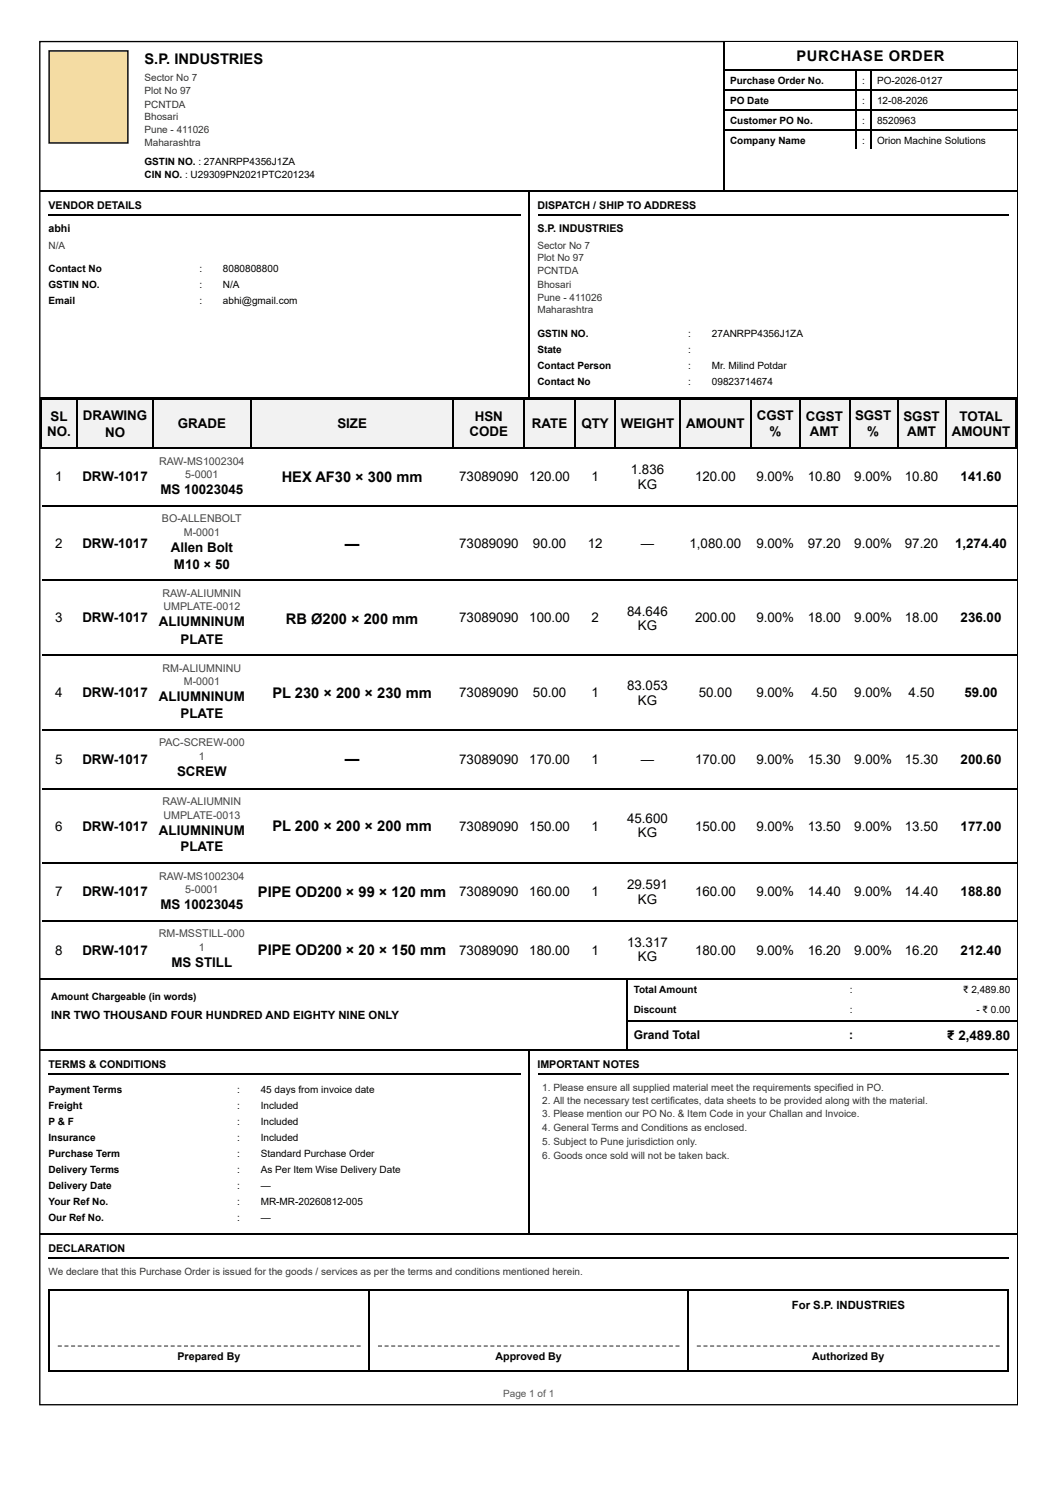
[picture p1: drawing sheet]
<svg xmlns="http://www.w3.org/2000/svg" width="210mm" height="297mm" viewBox="0 0 210 297" stroke-linecap="round" stroke-linejoin="round" font-family="sans-serif">
<defs><g id="words">
<g font-size="2.9">
<text x="28.7" y="12.6">S.P. INDUSTRIES</text>
<text x="158" y="12.1">PURCHASE ORDER</text>
<text x="55.9" y="95.7">HEX AF30 × 300 mm</text>
<text x="68.4" y="108.9">—</text>
<text x="56.7" y="123.7">RB Ø200 × 200 mm</text>
<text x="54" y="138.6">PL 230 × 200 × 230 mm</text>
<text x="68.4" y="151.5">—</text>
<text x="54" y="164.7">PL 200 × 200 × 200 mm</text>
<text x="51.2" y="178">PIPE OD200 × 99 × 120 mm</text>
<text x="51.2" y="189.4">PIPE OD200 × 20 × 150 mm</text>
</g>
<g font-size="2.6">
<text x="10" y="83.5">SL</text>
<text x="16.4" y="83.3">DRAWING</text>
<text x="94.2" y="83.5">HSN</text>
<text x="150.1" y="83.3">CGST</text>
<text x="159.8" y="83.5">CGST</text>
<text x="169.6" y="83.3">SGST</text>
<text x="179.2" y="83.5">SGST</text>
<text x="190.3" y="83.5">TOTAL</text>
<text x="9.3" y="86.4">NO.</text>
<text x="20.8" y="86.7">NO</text>
<text x="35.3" y="84.8">GRADE</text>
<text x="66.9" y="84.8">SIZE</text>
<text x="93.1" y="86.4">CODE</text>
<text x="105.5" y="84.8">RATE</text>
<text x="115.3" y="84.8">QTY</text>
<text x="123.1" y="84.8">WEIGHT</text>
<text x="136.1" y="84.8">AMOUNT</text>
<text x="152.6" y="86.4">%</text>
<text x="160.6" y="86.4">AMT</text>
<text x="172" y="86.4">%</text>
<text x="179.9" y="86.4">AMT</text>
<text x="188.8" y="86.4">AMOUNT</text>
<text x="11" y="95.4">1</text>
<text x="16.3" y="95.4">DRW-1017</text>
<text x="91.1" y="95.4">73089090</text>
<text x="105" y="95.4">120.00</text>
<text x="117.3" y="95.4">1</text>
<text x="125.1" y="94.1">1.836</text>
<text x="137.9" y="95.4">120.00</text>
<text x="150" y="95.4">9.00%</text>
<text x="160.2" y="95.4">10.80</text>
<text x="169.4" y="95.4">9.00%</text>
<text x="179.5" y="95.4">10.80</text>
<text x="190.5" y="95.4">141.60</text>
<text x="31.8" y="98.1">MS 10023045</text>
<text x="126.5" y="97">KG</text>
<text x="11" y="108.7">2</text>
<text x="16.3" y="108.7">DRW-1017</text>
<text x="33.9" y="109.4">Allen Bolt</text>
<text x="34.5" y="112.9">M10 × 50</text>
<text x="91.1" y="108.7">73089090</text>
<text x="105.7" y="108.7">90.00</text>
<text x="116.6" y="108.7">12</text>
<text x="127.1" y="108.7">—</text>
<text x="136.7" y="108.7">1,080.00</text>
<text x="150" y="108.7">9.00%</text>
<text x="160.2" y="108.7">97.20</text>
<text x="169.4" y="108.7">9.00%</text>
<text x="179.5" y="108.7">97.20</text>
<text x="189.4" y="108.7">1,274.40</text>
<text x="11" y="123.5">3</text>
<text x="16.3" y="123.5">DRW-1017</text>
<text x="31.5" y="124.3">ALIUMNINUM</text>
<text x="91.1" y="123.5">73089090</text>
<text x="105" y="123.5">100.00</text>
<text x="117.3" y="123.5">2</text>
<text x="124.4" y="122.1">84.646</text>
<text x="126.5" y="125.1">KG</text>
<text x="137.9" y="123.5">200.00</text>
<text x="150" y="123.5">9.00%</text>
<text x="160.2" y="123.5">18.00</text>
<text x="169.4" y="123.5">9.00%</text>
<text x="179.5" y="123.5">18.00</text>
<text x="190.5" y="123.5">236.00</text>
<text x="35.8" y="127.7">PLATE</text>
<text x="124.4" y="137">83.053</text>
<text x="11" y="138.3">4</text>
<text x="16.3" y="138.3">DRW-1017</text>
<text x="31.5" y="139.1">ALIUMNINUM</text>
<text x="35.8" y="142.5">PLATE</text>
<text x="91.1" y="138.3">73089090</text>
<text x="105.7" y="138.3">50.00</text>
<text x="117.3" y="138.3">1</text>
<text x="126.5" y="139.9">KG</text>
<text x="138.6" y="138.3">50.00</text>
<text x="150" y="138.3">9.00%</text>
<text x="160.9" y="138.3">4.50</text>
<text x="169.4" y="138.3">9.00%</text>
<text x="180.2" y="138.3">4.50</text>
<text x="191.3" y="138.3">59.00</text>
<text x="11" y="151.5">5</text>
<text x="16.3" y="151.5">DRW-1017</text>
<text x="35.1" y="153.9">SCREW</text>
<text x="91.1" y="151.5">73089090</text>
<text x="105" y="151.5">170.00</text>
<text x="117.3" y="151.5">1</text>
<text x="127.1" y="151.5">—</text>
<text x="137.9" y="151.5">170.00</text>
<text x="150" y="151.5">9.00%</text>
<text x="160.2" y="151.5">15.30</text>
<text x="169.4" y="151.5">9.00%</text>
<text x="179.5" y="151.5">15.30</text>
<text x="190.5" y="151.5">200.60</text>
<text x="11" y="164.7">6</text>
<text x="16.3" y="164.7">DRW-1017</text>
<text x="31.5" y="165.5">ALIUMNINUM</text>
<text x="91.1" y="164.7">73089090</text>
<text x="105" y="164.7">150.00</text>
<text x="117.3" y="164.7">1</text>
<text x="124.4" y="163.2">45.600</text>
<text x="126.5" y="166.1">KG</text>
<text x="137.9" y="164.7">150.00</text>
<text x="150" y="164.7">9.00%</text>
<text x="160.2" y="164.7">13.50</text>
<text x="169.4" y="164.7">9.00%</text>
<text x="179.5" y="164.7">13.50</text>
<text x="190.5" y="164.7">177.00</text>
<text x="35.8" y="168.7">PLATE</text>
<text x="11" y="177.7">7</text>
<text x="16.3" y="177.7">DRW-1017</text>
<text x="91.1" y="177.7">73089090</text>
<text x="105" y="177.7">160.00</text>
<text x="117.3" y="177.7">1</text>
<text x="124.4" y="176.4">29.591</text>
<text x="126.5" y="179.3">KG</text>
<text x="137.9" y="177.7">160.00</text>
<text x="150" y="177.7">9.00%</text>
<text x="160.2" y="177.7">14.40</text>
<text x="169.4" y="177.7">9.00%</text>
<text x="179.5" y="177.7">14.40</text>
<text x="190.5" y="177.7">188.80</text>
<text x="31.8" y="180.4">MS 10023045</text>
<text x="11" y="189.4">8</text>
<text x="16.3" y="189.4">DRW-1017</text>
<text x="34" y="191.7">MS STILL</text>
<text x="91.1" y="189.4">73089090</text>
<text x="105" y="189.4">180.00</text>
<text x="117.3" y="189.4">1</text>
<text x="124.4" y="187.8">13.317</text>
<text x="126.5" y="190.7">KG</text>
<text x="137.9" y="189.4">180.00</text>
<text x="150" y="189.4">9.00%</text>
<text x="160.2" y="189.4">16.20</text>
<text x="169.4" y="189.4">9.00%</text>
<text x="179.5" y="189.4">16.20</text>
<text x="190.5" y="189.4">212.40</text>
<text x="187.9" y="206.3">₹ 2,489.80</text>
</g>
<g font-size="2.4">
<text x="125.7" y="206">Grand Total</text>
<text x="168.4" y="206">:</text>
</g>
<g font-size="2.2">
<text x="10.1" y="202.1">INR TWO THOUSAND FOUR HUNDRED AND EIGHTY NINE ONLY</text>
<text x="157" y="259.7">For S.P. INDUSTRIES</text>
</g>
<g font-size="2.1">
<text x="9.6" y="41.5">VENDOR DETAILS</text>
<text x="106.6" y="41.5">DISPATCH / SHIP TO ADDRESS</text>
<text x="9.6" y="45.9">abhi</text>
<text x="106.6" y="45.9">S.P. INDUSTRIES</text>
<text x="9.6" y="211.8">TERMS &amp; CONDITIONS</text>
<text x="106.6" y="211.8">IMPORTANT NOTES</text>
<text x="9.6" y="248.4">DECLARATION</text>
<text x="35.2" y="269.8">Prepared By</text>
<text x="98.3" y="269.8">Approved By</text>
<text x="161.1" y="269.8">Authorized By</text>
</g>
<g font-size="2.1" fill="#444">
<text x="31.6" y="92.3">RAW-MS1002304</text>
<text x="36.7" y="94.9">5-0001</text>
<text x="32.1" y="103.6">BO-ALLENBOLT</text>
<text x="36.5" y="106.3">M-0001</text>
<text x="32.2" y="118.4">RAW-ALIUMNIN</text>
<text x="32.4" y="121.1">UMPLATE-0012</text>
<text x="32.2" y="133.3">RM-ALIUMNINU</text>
<text x="36.5" y="135.9">M-0001</text>
<text x="31.6" y="148.1">PAC-SCREW-000</text>
<text x="39.5" y="150.7">1</text>
<text x="32.2" y="159.7">RAW-ALIUMNIN</text>
<text x="32.4" y="162.4">UMPLATE-0013</text>
<text x="31.6" y="174.5">RAW-MS1002304</text>
<text x="36.7" y="177.2">5-0001</text>
<text x="31.5" y="185.9">RM-MSSTILL-000</text>
<text x="39.5" y="188.6">1</text>
</g>
<g font-size="2" fill="#333">
<text x="28.7" y="16.1">Sector No 7</text>
<text x="28.7" y="18.7">Plot No 97</text>
<text x="28.7" y="21.3">PCNTDA</text>
<text x="28.7" y="23.7">Bhosari</text>
<text x="28.7" y="26.4">Pune - 411026</text>
<text x="28.7" y="29">Maharashtra</text>
<text x="9.6" y="49.4">N/A</text>
<text x="106.6" y="49.4">Sector No 7</text>
<text x="106.6" y="51.8">Plot No 97</text>
<text x="106.6" y="54.4">PCNTDA</text>
<text x="106.6" y="57.1">Bhosari</text>
<text x="106.6" y="59.7">Pune - 411026</text>
<text x="106.6" y="62.1">Maharashtra</text>
<text x="107.6" y="216.3">1 . Please ensure all supplied material meet the requirements specified in PO.</text>
<text x="107.6" y="219">2. All the necessary test certificates, data sheets to be provided along with the material.</text>
<text x="107.6" y="221.6">3. Please mention our PO No. &amp; Item Code in your Challan and Invoice.</text>
<text x="107.6" y="224.3">4. General Terms and Conditions as enclosed.</text>
<text x="107.6" y="227.2">5. Subject to Pune jurisdiction only.</text>
<text x="107.6" y="229.8">6. Goods once sold will not be taken back.</text>
<text x="9.6" y="252.9">We declare that this Purchase Order is issued for the goods / services as per the terms and conditions mentioned herein.</text>
</g>
<g font-size="2">
<text x="144.8" y="16.6">Purchase Order No.</text>
<text x="171" y="16.6">:</text>
<text x="173.9" y="16.6">PO-2026-0127</text>
<text x="144.8" y="20.5">PO Date</text>
<text x="171" y="20.5">:</text>
<text x="173.9" y="20.5">12-08-2026</text>
<text x="144.8" y="24.5">Customer PO No.</text>
<text x="144.8" y="28.5">Company Name</text>
<text x="171" y="24.5">:</text>
<text x="171" y="28.5">:</text>
<text x="173.9" y="24.5">8520963</text>
<text x="173.9" y="28.5">Orion Machine Solutions</text>
<text x="28.7" y="32.7">GSTIN NO. : 27ANRPP4356J1ZA</text>
<text x="28.7" y="35.4">CIN NO. : U29309PN2021PTC201234</text>
<text x="9.6" y="53.9">Contact No</text>
<text x="39.5" y="53.9">:</text>
<text x="44.2" y="53.9">8080808800</text>
<text x="9.6" y="57.1">GSTIN NO.</text>
<text x="39.5" y="57.1">:</text>
<text x="44.2" y="57.1">N/A</text>
<text x="9.6" y="60.2">Email</text>
<text x="39.5" y="60.2">:</text>
<text x="44.2" y="60.2">abhi@gmail.com</text>
<text x="106.6" y="66.9">GSTIN NO.</text>
<text x="106.6" y="70">State</text>
<text x="136.5" y="66.9">:</text>
<text x="136.5" y="70">:</text>
<text x="141.2" y="66.9">27ANRPP4356J1ZA</text>
<text x="106.6" y="73.2">Contact Person</text>
<text x="106.6" y="76.4">Contact No</text>
<text x="136.5" y="73.2">:</text>
<text x="136.5" y="76.4">:</text>
<text x="141.2" y="73.2">Mr. Milind Potdar</text>
<text x="141.2" y="76.4">09823714674</text>
<text x="125.7" y="197">Total Amount</text>
<text x="168.5" y="197">:</text>
<text x="191" y="197">₹ 2,489.80</text>
<text x="10.1" y="198.3">Amount Chargeable (in words)</text>
<text x="125.7" y="201">Discount</text>
<text x="168.5" y="201">:</text>
<text x="193.6" y="201">- ₹ 0.00</text>
<text x="9.6" y="216.9">Payment Terms</text>
<text x="9.6" y="220">Freight</text>
<text x="47" y="216.9">:</text>
<text x="47" y="220">:</text>
<text x="51.7" y="216.9">45 days from invoice date</text>
<text x="51.7" y="220">Included</text>
<text x="9.6" y="223.2">P &amp; F</text>
<text x="9.6" y="226.4">Insurance</text>
<text x="47" y="223.2">:</text>
<text x="47" y="226.4">:</text>
<text x="51.7" y="223.2">Included</text>
<text x="51.7" y="226.4">Included</text>
<text x="9.6" y="229.6">Purchase Term</text>
<text x="9.6" y="232.7">Delivery Terms</text>
<text x="47" y="229.6">:</text>
<text x="47" y="232.7">:</text>
<text x="51.7" y="229.6">Standard Purchase Order</text>
<text x="51.7" y="232.7">As Per Item Wise Delivery Date</text>
<text x="9.6" y="235.9">Delivery Date</text>
<text x="9.6" y="239.1">Your Ref No.</text>
<text x="47" y="235.9">:</text>
<text x="47" y="239.1">:</text>
<text x="51.7" y="235.9">—</text>
<text x="51.7" y="239.1">MR-MR-20260812-005</text>
<text x="9.6" y="242.3">Our Ref No.</text>
<text x="47" y="242.3">:</text>
<text x="51.7" y="242.3">—</text>
</g>
<text font-size="2" fill="#555" x="99.8" y="277.2">Page 1 of 1</text>
</g></defs>
<path d="M7.9 8.2h193.9v270.5h-193.9z" fill="none" stroke="#000" stroke-width=".26"/>
<path d="M143.8 8.4h57.9v5.5h-57.9z" fill="#fff"/>
<path d="M143.6 8.4v29.6M143.8 13.8h57.9M143.8 17.8h57.9M169.8 13.9v15.6M172.7 13.9v15.6M8 37.9h135.5M143.8 21.7h57.9M143.8 25.7h57.9M143.8 37.9h57.9" fill="none" stroke="#000" stroke-width=".26"/>
<path d="M9.6 10h15.9v18.5h-15.9z" fill="#f4dca3"/>
<path d="M9.7 10.1h15.7v18.3h-15.7zM105 38v41M9.6 42.6h93.7M106.7 42.6h93.4M8 78.9h96.9M105.1 78.9h96.6" fill="none" stroke="#000" stroke-width=".26"/>
<g fill="#f2f2f2">
<path d="M8.3 79h6.9v9.8h-6.9z"/>
<path d="M15.2 79h15.3v9.8h-15.3z"/>
<path d="M30.5 79h19.1v9.8h-19.1z"/>
<path d="M49.6 79h40.4v9.8h-40.4z"/>
<path d="M90 79h13.8v9.8h-13.8z"/>
<path d="M103.8 79h10.3v9.8h-10.3z"/>
<path d="M114.1 79h8v9.8h-8z"/>
<path d="M122.1 79h12.9v9.8h-12.9z"/>
<path d="M135 79h13.8v9.8h-13.8z"/>
<path d="M148.8 79h9.8v9.8h-9.8z"/>
<path d="M158.6 79h9.8v9.8h-9.8z"/>
<path d="M168.4 79h9.5v9.8h-9.5z"/>
<path d="M177.9 79h9.8v9.8h-9.8z"/>
<path d="M187.7 79h14v9.8h-14z"/>
</g>
<g fill="none" stroke="#000" stroke-width=".26">
<path d="M8 79.2h193.7M8.2 79v10.1M15.3 79v10.1M30.4 79v10.1M49.7 79v10.1M89.9 79v10.1M103.9 79v10.1M114 79v10.1M121.9 79v10.1M134.9 79v10.1M148.9 79v10.1M158.7 79v10.1"/>
<path d="M168.5 79v10.1M178 79v10.1M187.5 79v10.1M201.6 79v10.1M8 88.9h193.7M8.3 100.3h193.4M8.3 115.1h193.4M8.3 130h193.4M8.3 144.8h193.4M8.3 156.4h193.4M8.3 171.2h193.4M8 194.2h193.7"/>
<path d="M8.3 182.6h193.4M124.3 194.1v14.3M8 208.3h116.2M9.6 213h93.7M106.7 213h93.4M124.4 202.5h77.3M124.4 208.3h77.3M9.6 249.5h190.5"/>
</g>
<g fill="#555">
<path d="M11.5 266.9h.8v.2h-.8zM12.8 266.9h.8v.2h-.8zM14.1 266.9h.8v.2h-.8zM15.4 266.9h.8v.2h-.8zM16.7 266.9h.8v.2h-.8zM18.1 266.9h.7v.2h-.7zM19.4 266.9h.8v.2h-.8zM20.7 266.9h.8v.2h-.8zM22 266.9h.8v.2h-.8zM23.3 266.9h.8v.2h-.8zM24.6 266.9h.8v.2h-.8zM26 266.9h.7v.2h-.7zM27.3 266.9h.8v.2h-.8zM28.6 266.9h.8v.2h-.8zM29.9 266.9h.8v.2h-.8zM31.2 266.9h.8v.2h-.8zM32.5 266.9h.8v.2h-.8zM33.9 266.9h.7v.2h-.7zM35.2 266.9h.8v.2h-.8zM36.5 266.9h.8v.2h-.8zM37.8 266.9h.8v.2h-.8zM39.1 266.9h.8v.2h-.8zM40.4 266.9h.8v.2h-.8zM41.8 266.9h.8v.2h-.8zM43.1 266.9h.8v.2h-.8zM44.4 266.9h.8v.2h-.8zM45.7 266.9h.8v.2h-.8zM47 266.9h.8v.2h-.8zM48.3 266.9h.8v.2h-.8zM49.7 266.9h.8v.2h-.8zM51 266.9h.8v.2h-.8zM52.3 266.9h.8v.2h-.8zM53.6 266.9h.8v.2h-.8zM54.9 266.9h.8v.2h-.8zM56.2 266.9h.8v.2h-.8zM57.6 266.9h.8v.2h-.8zM58.9 266.9h.8v.2h-.8zM60.2 266.9h.8v.2h-.8zM61.5 266.9h.8v.2h-.8zM62.8 266.9h.8v.2h-.8zM64.1 266.9h.8v.2h-.8zM65.5 266.9h.8v.2h-.8zM66.8 266.9h.8v.2h-.8zM68.1 266.9h.8v.2h-.8zM69.4 266.9h.8v.2h-.8zM70.7 266.9h.8v.2h-.8z"/>
<path d="M75 266.9h.8v.2h-.8zM76.3 266.9h.8v.2h-.8zM77.6 266.9h.8v.2h-.8zM78.9 266.9h.8v.2h-.8zM80.2 266.9h.8v.2h-.8zM81.5 266.9h.8v.2h-.8zM82.8 266.9h.8v.2h-.8zM84.1 266.9h.8v.2h-.8zM85.5 266.9h.7v.2h-.7zM86.8 266.9h.8v.2h-.8zM88.1 266.9h.8v.2h-.8zM89.4 266.9h.8v.2h-.8zM90.7 266.9h.8v.2h-.8zM92 266.9h.8v.2h-.8zM93.3 266.9h.8v.2h-.8zM94.6 266.9h.8v.2h-.8zM95.9 266.9h.8v.2h-.8zM97.3 266.9h.7v.2h-.7zM98.6 266.9h.8v.2h-.8zM99.9 266.9h.8v.2h-.8zM101.2 266.9h.8v.2h-.8zM102.5 266.9h.8v.2h-.8zM103.8 266.9h.8v.2h-.8zM105.1 266.9h.8v.2h-.8zM106.4 266.9h.8v.2h-.8zM107.7 266.9h.8v.2h-.8zM109.1 266.9h.7v.2h-.7zM110.4 266.9h.8v.2h-.8zM111.7 266.9h.8v.2h-.8zM113 266.9h.8v.2h-.8zM114.3 266.9h.8v.2h-.8zM115.6 266.9h.8v.2h-.8zM116.9 266.9h.8v.2h-.8zM118.2 266.9h.8v.2h-.8zM119.5 266.9h.8v.2h-.8zM120.9 266.9h.7v.2h-.7zM122.2 266.9h.8v.2h-.8zM123.5 266.9h.8v.2h-.8zM124.8 266.9h.8v.2h-.8zM126.1 266.9h.8v.2h-.8zM127.4 266.9h.8v.2h-.8zM128.7 266.9h.8v.2h-.8zM130 266.9h.8v.2h-.8zM131.3 266.9h.8v.2h-.8zM132.7 266.9h.7v.2h-.7zM134 266.9h.8v.2h-.8z"/>
<path d="M138.2 266.9h.8v.2h-.8zM139.5 266.9h.8v.2h-.8zM140.8 266.9h.8v.2h-.8zM142.2 266.9h.7v.2h-.7zM143.5 266.9h.8v.2h-.8zM144.8 266.9h.8v.2h-.8zM146.1 266.9h.8v.2h-.8zM147.4 266.9h.8v.2h-.8zM148.7 266.9h.8v.2h-.8zM150.1 266.9h.7v.2h-.7zM151.4 266.9h.8v.2h-.8zM152.7 266.9h.8v.2h-.8zM154 266.9h.8v.2h-.8zM155.3 266.9h.8v.2h-.8zM156.6 266.9h.8v.2h-.8zM158 266.9h.8v.2h-.8zM159.3 266.9h.8v.2h-.8zM160.6 266.9h.8v.2h-.8zM161.9 266.9h.8v.2h-.8zM163.2 266.9h.8v.2h-.8zM164.5 266.9h.8v.2h-.8zM165.9 266.9h.8v.2h-.8zM167.2 266.9h.8v.2h-.8zM168.5 266.9h.8v.2h-.8zM169.8 266.9h.8v.2h-.8zM171.1 266.9h.8v.2h-.8zM172.4 266.9h.8v.2h-.8zM173.8 266.9h.8v.2h-.8zM175.1 266.9h.8v.2h-.8zM176.4 266.9h.8v.2h-.8zM177.7 266.9h.8v.2h-.8zM179 266.9h.8v.2h-.8zM180.3 266.9h.8v.2h-.8zM181.7 266.9h.8v.2h-.8zM183 266.9h.8v.2h-.8zM184.3 266.9h.8v.2h-.8zM185.6 266.9h.8v.2h-.8zM186.9 266.9h.8v.2h-.8zM188.2 266.9h.8v.2h-.8zM189.6 266.9h.8v.2h-.8zM190.9 266.9h.8v.2h-.8zM192.2 266.9h.8v.2h-.8zM193.5 266.9h.8v.2h-.8zM194.8 266.9h.8v.2h-.8zM196.2 266.9h.7v.2h-.7zM197.5 266.9h.8v.2h-.8z"/>
</g>
<path d="M105 208.4v36.5M8 244.8h193.7M9.6 255.9h190.5M9.7 255.8v16.4M73.2 255.8v16.4M136.5 255.8v16.4M200 255.8v16.4M9.6 272h190.5" fill="none" stroke="#000" stroke-width=".26"/>
<use href="#words"/>
</svg>
